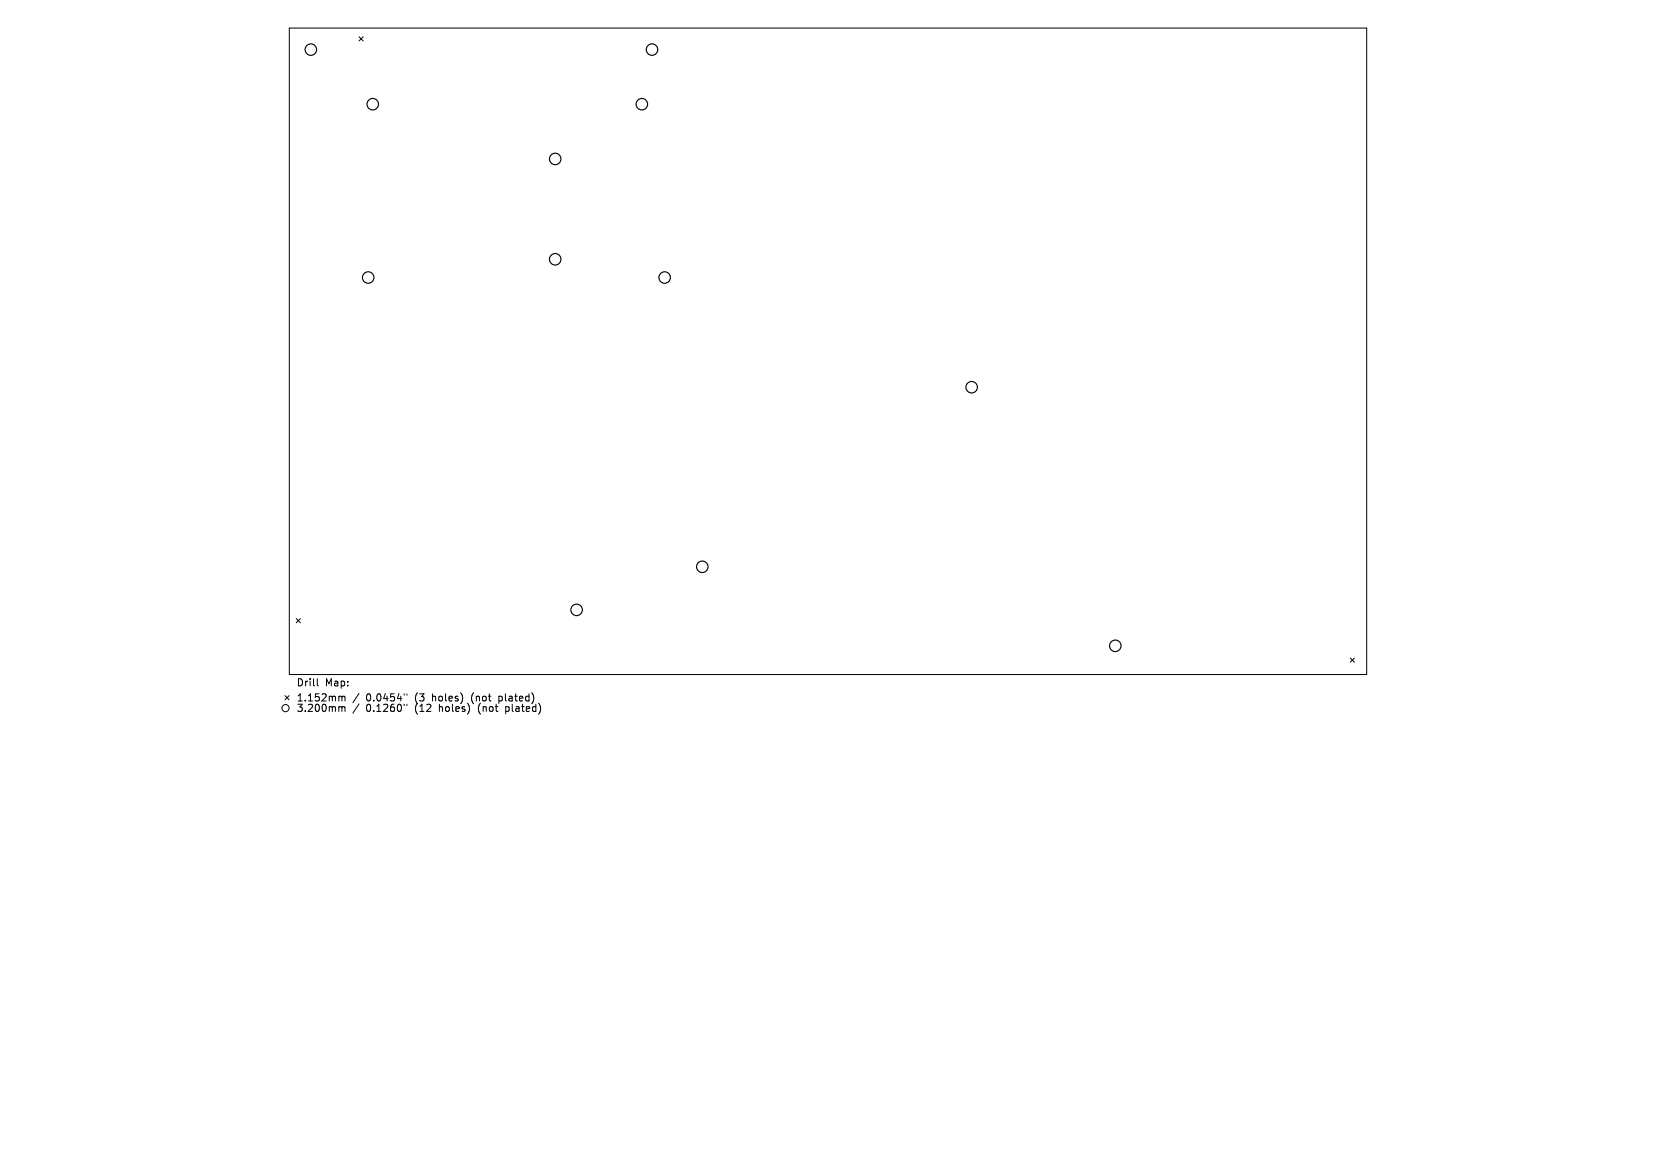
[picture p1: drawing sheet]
<svg xmlns="http://www.w3.org/2000/svg" width="297mm" height="210mm" viewBox="0 0 297 210" stroke-linecap="round" stroke-linejoin="round" font-family="sans-serif">
<defs><g id="words">
<g font-size="1.8">
<text x="53.1" y="123.3">Drill</text>
<text x="53.1" y="126">1.152mm</text>
<text x="58.3" y="123.3">Map:</text>
<text x="65.7" y="126">0.0454&quot;</text>
<text x="74.5" y="126">(3</text>
<text x="77.7" y="126">holes)</text>
<text x="84.8" y="126">(not</text>
<text x="89.9" y="126">plated)</text>
<text x="53.1" y="127.8">3.200mm</text>
<text x="65.7" y="127.8">0.1260&quot;</text>
<text x="74.5" y="127.8">(12</text>
<text x="78.9" y="127.8">holes)</text>
<text x="86.1" y="127.8">(not</text>
<text x="91.1" y="127.8">plated)</text>
</g>
</g></defs>
<g fill="none" stroke="#000" stroke-width=".18">
<path d="M51.9 5h193.2v116h-193.2zM64.4 6.6l.7 .7M65.1 6.6l-.7 .7M53.1 110.9l.8 .8M53.9 110.9l-.8 .8M242.2 118l.7 .8M242.9 118l-.7 .8M51.1 124.8l.8 .7M51.9 124.8l-.8 .7M56.9 121.7v1.1l.2 .2M61 124.9l.3 .1M61 126.7l.3 .2"/>
<path d="M61.3 125l.2-.1h.3l.1 .8M61.3 125v.7M61.3 126.9v.7M61.3 126.9l.2-.2 .3 .1 .1 .8M64.4 124.4l-1.1 1.6M64.4 126.2l-1.1 1.7M72.5 124.4v.3M72.5 126.3v.2M73 124.4v.3M73 126.3v.2"/>
<circle cx="51.2" cy="127" r=".64"/>
</g>
<g fill="none" stroke="#000" stroke-width=".21">
<circle cx="55.7" cy="8.9" r="1.03"/>
<circle cx="66.9" cy="18.7" r="1.03"/>
<circle cx="115.1" cy="18.7" r="1.03"/>
<circle cx="116.9" cy="8.9" r="1.03"/>
<circle cx="99.6" cy="28.5" r="1.03"/>
<circle cx="66" cy="49.8" r="1.03"/>
<circle cx="99.6" cy="46.5" r="1.03"/>
<circle cx="119.2" cy="49.8" r="1.03"/>
<circle cx="174.3" cy="69.4" r="1.03"/>
<circle cx="103.4" cy="109.4" r="1.03"/>
<circle cx="126" cy="101.6" r="1.03"/>
<circle cx="200" cy="115.8" r="1.03"/>
</g>
<use href="#words"/>
</svg>
